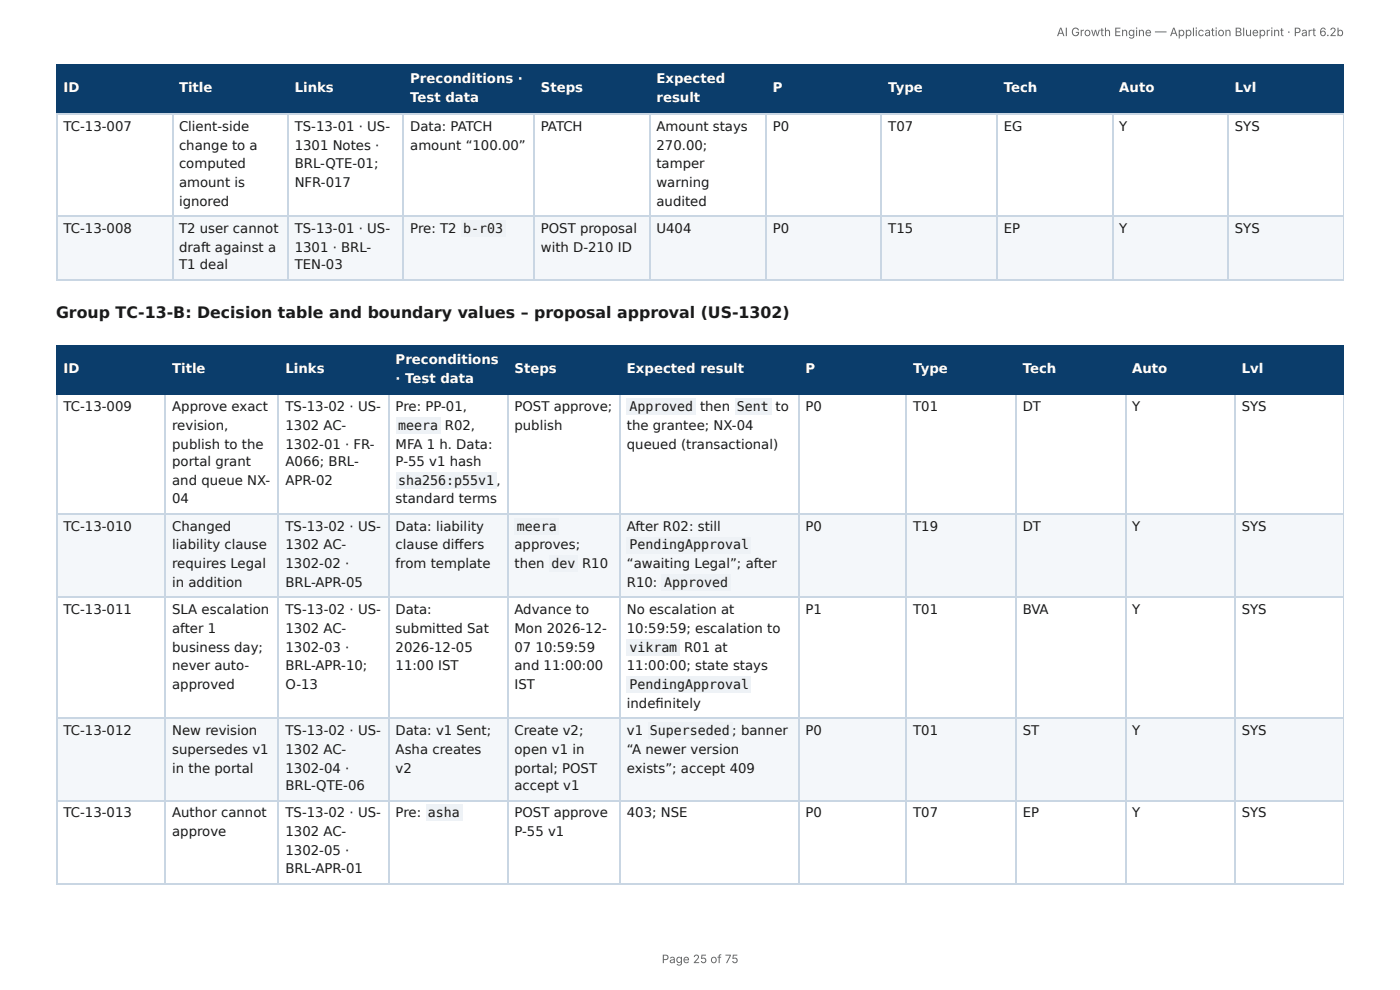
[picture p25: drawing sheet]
<svg xmlns="http://www.w3.org/2000/svg" width="297mm" height="210mm" viewBox="0 0 297 210" stroke-linecap="round" stroke-linejoin="round" font-family="sans-serif">
<defs><g id="words">
<text font-size="3.3" fill="#1a1a1a" x="11.9" y="67.5">Group TC-13-B: Decision table and boundary values – proposal approval (US-1302)</text>
<g font-size="2.8" fill="#fff">
<text x="87.1" y="17.7">Preconditions ·</text>
<text x="139.4" y="17.7">Expected</text>
<text x="13.5" y="19.6">ID</text>
<text x="38" y="19.6">Title</text>
<text x="62.6" y="19.6">Links</text>
<text x="87.1" y="21.7">Test data</text>
<text x="114.9" y="19.6">Steps</text>
<text x="139.4" y="21.7">result</text>
<text x="164.1" y="19.6">P</text>
<text x="188.7" y="19.6">Type</text>
<text x="213.2" y="19.6">Tech</text>
<text x="237.7" y="19.6">Auto</text>
<text x="262.3" y="19.6">Lvl</text>
<text x="84" y="77.3">Preconditions</text>
<text x="13.5" y="79.1">ID</text>
<text x="36.6" y="79.1">Title</text>
<text x="60.6" y="79.1">Links</text>
<text x="84" y="81.2">· Test data</text>
<text x="109.3" y="79.1">Steps</text>
<text x="133.1" y="79.1">Expected result</text>
<text x="171.1" y="79.1">P</text>
<text x="194" y="79.1">Type</text>
<text x="217.2" y="79.1">Tech</text>
<text x="240.5" y="79.1">Auto</text>
<text x="263.7" y="79.1">Lvl</text>
</g>
<g font-size="2.8" fill="#1a1a1a">
<text x="13.5" y="27.8">TC-13-007</text>
<text x="38" y="27.8">Client-side</text>
<text x="62.6" y="27.8">TS-13-01 · US-</text>
<text x="87.1" y="27.8">Data: PATCH</text>
<text x="114.9" y="27.8">PATCH</text>
<text x="139.4" y="27.8">Amount stays</text>
<text x="164.1" y="27.8">P0</text>
<text x="188.7" y="27.8">T07</text>
<text x="213.2" y="27.8">EG</text>
<text x="237.7" y="27.8">Y</text>
<text x="262.3" y="27.8">SYS</text>
<text x="38" y="31.8">change to a</text>
<text x="38" y="35.7">computed</text>
<text x="62.6" y="31.8">1301 Notes ·</text>
<text x="62.6" y="35.7">BRL-QTE-01;</text>
<text x="87.1" y="31.8">amount “100.00”</text>
<text x="139.4" y="31.8">270.00;</text>
<text x="139.4" y="35.7">tamper</text>
<text x="38" y="39.7">amount is</text>
<text x="62.6" y="39.7">NFR-017</text>
<text x="139.4" y="39.7">warning</text>
<text x="38" y="43.7">ignored</text>
<text x="139.4" y="43.7">audited</text>
<text x="13.5" y="49.5">TC-13-008</text>
<text x="38" y="49.5">T2 user cannot</text>
<text x="38" y="53.4">draft against a</text>
<text x="62.6" y="49.5">TS-13-01 · US-</text>
<text x="62.6" y="53.4">1301 · BRL-</text>
<text x="87.1" y="49.5">Pre: T2</text>
<text x="98.4" y="49.5">b-r03</text>
<text x="114.9" y="49.5">POST proposal</text>
<text x="114.9" y="53.4">with D-210 ID</text>
<text x="139.4" y="49.5">U404</text>
<text x="164.1" y="49.5">P0</text>
<text x="188.7" y="49.5">T15</text>
<text x="213.2" y="49.5">EP</text>
<text x="237.7" y="49.5">Y</text>
<text x="262.3" y="49.5">SYS</text>
<text x="38" y="57.2">T1 deal</text>
<text x="62.6" y="57.2">TEN-03</text>
<text x="13.5" y="87.3">TC-13-009</text>
<text x="36.6" y="87.3">Approve exact</text>
<text x="60.6" y="87.3">TS-13-02 · US-</text>
<text x="84" y="87.3">Pre: PP-01,</text>
<text x="109.3" y="87.3">POST approve;</text>
<text x="133.7" y="87.3">Approved</text>
<text x="148.7" y="87.3">then</text>
<text x="156.5" y="87.3">Sent</text>
<text x="164.7" y="87.3">to</text>
<text x="171.1" y="87.3">P0</text>
<text x="194" y="87.3">T01</text>
<text x="217.2" y="87.3">DT</text>
<text x="240.5" y="87.3">Y</text>
<text x="263.7" y="87.3">SYS</text>
<text x="36.6" y="91.3">revision,</text>
<text x="36.6" y="95.3">publish to the</text>
<text x="60.6" y="91.3">1302 AC-</text>
<text x="60.6" y="95.3">1302-01 · FR-</text>
<text x="84" y="95.3">MFA 1 h. Data:</text>
<text x="84.6" y="91.3">meera</text>
<text x="94.5" y="91.3">R02,</text>
<text x="109.3" y="91.3">publish</text>
<text x="133.1" y="91.3">the grantee; NX-04</text>
<text x="133.1" y="95.3">queued (transactional)</text>
<text x="36.6" y="99">portal grant</text>
<text x="60.6" y="99">A066; BRL-</text>
<text x="84" y="99">P-55 v1 hash</text>
<text x="36.6" y="102.9">and queue NX-</text>
<text x="36.6" y="106.9">04</text>
<text x="60.6" y="102.9">APR-02</text>
<text x="84" y="106.9">standard terms</text>
<text x="84.6" y="102.9">sha256:p55v1 ,</text>
<text x="13.5" y="112.7">TC-13-010</text>
<text x="36.6" y="112.7">Changed</text>
<text x="60.6" y="112.7">TS-13-02 · US-</text>
<text x="84" y="112.7">Data: liability</text>
<text x="109.8" y="112.7">meera</text>
<text x="133.1" y="112.7">After R02: still</text>
<text x="171.1" y="112.7">P0</text>
<text x="194" y="112.7">T19</text>
<text x="217.2" y="112.7">DT</text>
<text x="240.5" y="112.7">Y</text>
<text x="263.7" y="112.7">SYS</text>
<text x="36.6" y="116.7">liability clause</text>
<text x="60.6" y="116.7">1302 AC-</text>
<text x="84" y="116.7">clause diff ers</text>
<text x="109.3" y="116.7">approves;</text>
<text x="133.7" y="116.7">PendingApproval</text>
<text x="36.6" y="120.7">requires Legal</text>
<text x="36.6" y="124.6">in addition</text>
<text x="60.6" y="120.7">1302-02 ·</text>
<text x="60.6" y="124.6">BRL-APR-05</text>
<text x="84" y="120.7">from template</text>
<text x="109.3" y="120.7">then</text>
<text x="117.1" y="120.7">dev</text>
<text x="123.6" y="120.7">R10</text>
<text x="133.1" y="120.7">“awaiting Legal”; after</text>
<text x="133.1" y="124.6">R10:</text>
<text x="141.1" y="124.6">Approved</text>
<text x="13.5" y="130.4">TC-13-011</text>
<text x="36.6" y="130.4">SLA escalation</text>
<text x="60.6" y="130.4">TS-13-02 · US-</text>
<text x="84" y="130.4">Data:</text>
<text x="109.3" y="130.4">Advance to</text>
<text x="133.1" y="130.4">No escalation at</text>
<text x="171.1" y="130.4">P1</text>
<text x="194" y="130.4">T01</text>
<text x="217.2" y="130.4">BVA</text>
<text x="240.5" y="130.4">Y</text>
<text x="263.7" y="130.4">SYS</text>
<text x="36.6" y="134.4">after 1</text>
<text x="60.6" y="134.4">1302 AC-</text>
<text x="84" y="134.4">submitted Sat</text>
<text x="109.3" y="134.4">Mon 2026-12-</text>
<text x="133.1" y="134.4">10:59:59; escalation to</text>
<text x="36.6" y="138.4">business day;</text>
<text x="36.6" y="142.3">never auto-</text>
<text x="60.6" y="138.4">1302-03 ·</text>
<text x="60.6" y="142.3">BRL-APR-10;</text>
<text x="84" y="138.4">2026-12-05</text>
<text x="84" y="142.3">11:00 IST</text>
<text x="109.3" y="138.4">07</text>
<text x="109.3" y="142.3">and 11:00:00</text>
<text x="113.8" y="138.4">10:59:59</text>
<text x="133.1" y="142.3">11:00:00; state stays</text>
<text x="133.7" y="138.4">vikram</text>
<text x="145.3" y="138.4">R01 at</text>
<text x="36.6" y="146.3">approved</text>
<text x="60.6" y="146.3">O-13</text>
<text x="109.3" y="146.3">IST</text>
<text x="133.7" y="146.3">PendingApproval</text>
<text x="133.1" y="150.3">indefi nitely</text>
<text x="13.5" y="156.1">TC-13-012</text>
<text x="36.6" y="156.1">New revision</text>
<text x="36.6" y="160.1">supersedes v1</text>
<text x="60.6" y="156.1">TS-13-02 · US-</text>
<text x="60.6" y="160.1">1302 AC-</text>
<text x="84" y="156.1">Data: v1 Sent;</text>
<text x="84" y="160.1">Asha creates</text>
<text x="109.3" y="156.1">Create v2;</text>
<text x="109.3" y="160.1">open v1 in</text>
<text x="133.1" y="156.1">v1</text>
<text x="133.1" y="160.1">“A newer version</text>
<text x="138" y="156.1">Superseded ; banner</text>
<text x="171.1" y="156.1">P0</text>
<text x="194" y="156.1">T01</text>
<text x="217.2" y="156.1">ST</text>
<text x="240.5" y="156.1">Y</text>
<text x="263.7" y="156.1">SYS</text>
<text x="36.6" y="164">in the portal</text>
<text x="60.6" y="164">1302-04 ·</text>
<text x="60.6" y="167.7">BRL-QTE-06</text>
<text x="84" y="164">v2</text>
<text x="109.3" y="164">portal; POST</text>
<text x="109.3" y="167.7">accept v1</text>
<text x="133.1" y="164">exists”; accept 409</text>
<text x="13.5" y="173.6">TC-13-013</text>
<text x="36.6" y="173.6">Author cannot</text>
<text x="60.6" y="173.6">TS-13-02 · US-</text>
<text x="84" y="173.6">Pre:</text>
<text x="90.9" y="173.6">asha</text>
<text x="109.3" y="173.6">POST approve</text>
<text x="133.1" y="173.6">403; NSE</text>
<text x="171.1" y="173.6">P0</text>
<text x="194" y="173.6">T07</text>
<text x="217.2" y="173.6">EP</text>
<text x="240.5" y="173.6">Y</text>
<text x="263.7" y="173.6">SYS</text>
<text x="36.6" y="177.5">approve</text>
<text x="60.6" y="177.5">1302 AC-</text>
<text x="109.3" y="177.5">P-55 v1</text>
<text x="60.6" y="181.5">1302-05 ·</text>
<text x="60.6" y="185.5">BRL-APR-01</text>
</g>
<g font-size="2.5" fill="#666">
<text x="224.4" y="7.7">AI Growth Engine — Application Blueprint · Part 6.2b</text>
<text x="140.6" y="204.5">Page 25 of 75</text>
</g>
</g></defs>
<g fill="#0b3d6b">
<path d="M12.2 14h24.3v10.1h-24.3z"/>
<path d="M36.5 14h24.6v10.1h-24.6z"/>
<path d="M61.1 14h24.6v10.1h-24.6z"/>
<path d="M85.7 14h27.8v10.1h-27.8z"/>
<path d="M113.5 14h24.3v10.1h-24.3z"/>
<path d="M137.8 14h24.9v10.1h-24.9z"/>
<path d="M162.7 14h24.6v10.1h-24.6z"/>
<path d="M187.3 14h24.4v10.1h-24.4z"/>
<path d="M211.7 14h24.6v10.1h-24.6z"/>
<path d="M236.3 14h24.6v10.1h-24.6z"/>
<path d="M260.9 14h24.5v10.1h-24.5z"/>
</g>
<g fill="#f4f7fa">
<path d="M12.2 45.8h24.3v13.7h-24.3z"/>
<path d="M36.5 45.8h24.6v13.7h-24.6z"/>
<path d="M61.1 45.8h24.6v13.7h-24.6z"/>
<path d="M85.7 45.8h27.8v13.7h-27.8z"/>
<path d="M113.5 45.8h24.3v13.7h-24.3z"/>
<path d="M137.8 45.8h24.9v13.7h-24.9z"/>
<path d="M162.7 45.8h24.6v13.7h-24.6z"/>
<path d="M187.3 45.8h24.4v13.7h-24.4z"/>
<path d="M211.7 45.8h24.6v13.7h-24.6z"/>
<path d="M236.3 45.8h24.6v13.7h-24.6z"/>
<path d="M260.9 45.8h24.5v13.7h-24.5z"/>
</g>
<g fill="none" stroke="#0b3d6b" stroke-width=".26">
<path d="M11.9 13.9h273.5M12 13.8v10.5M36.6 13.8v10.5M61.3 13.8v10.5M85.6 13.8v10.5M113.4 13.8v10.5M138 13.8v10.5M162.6 13.8v10.5M187.2 13.8v10.5M211.8 13.8v10.5M236.4 13.8v10.5M260.7 13.8v10.5"/>
<path d="M11.9 24.2h273.5"/>
</g>
<path d="M285.3 13.8v10.5" fill="none" stroke="#0b3d6b" stroke-width=".21"/>
<g fill="none" stroke="#c9d6e3" stroke-width=".26">
<path d="M11.9 24.2h273.5M12 24.3v35.2M36.6 24.3v35.2M61.3 24.3v35.2M85.6 24.3v35.2M113.4 24.3v35.2M138 24.3v35.2M162.6 24.3v35.2M187.2 24.3v35.2M211.8 24.3v35.2M236.4 24.3v35.2M260.7 24.3v35.2"/>
<path d="M11.9 45.9h273.5M11.9 59.4h273.5"/>
</g>
<path d="M285.3 24.3v35.2" fill="none" stroke="#c9d6e3" stroke-width=".21"/>
<g fill="#0b3d6b">
<path d="M12.2 73.3h23v10.3h-23z"/>
<path d="M35.2 73.3h24.1v10.3h-24.1z"/>
<path d="M59.3 73.3h23.2v10.3h-23.2z"/>
<path d="M82.5 73.3h25.2v10.3h-25.2z"/>
<path d="M107.7 73.3h24.1v10.3h-24.1z"/>
<path d="M131.8 73.3h37.8v10.3h-37.8z"/>
<path d="M169.6 73.3h23v10.3h-23z"/>
<path d="M192.6 73.3h23v10.3h-23z"/>
<path d="M215.6 73.3h23.3v10.3h-23.3z"/>
<path d="M238.9 73.3h23.3v10.3h-23.3z"/>
<path d="M262.2 73.3h23.2v10.3h-23.2z"/>
</g>
<g fill="#f4f7fa">
<path d="M12.2 109.3h23v17.7h-23z"/>
<path d="M35.2 109.3h24.1v17.7h-24.1z"/>
<path d="M59.3 109.3h23.2v17.7h-23.2z"/>
<path d="M82.5 109.3h25.2v17.7h-25.2z"/>
<path d="M107.7 109.3h24.1v17.7h-24.1z"/>
<path d="M131.8 109.3h37.8v17.7h-37.8z"/>
<path d="M169.6 109.3h23v17.7h-23z"/>
<path d="M192.6 109.3h23v17.7h-23z"/>
<path d="M215.6 109.3h23.3v17.7h-23.3z"/>
<path d="M238.9 109.3h23.3v17.7h-23.3z"/>
<path d="M262.2 109.3h23.2v17.7h-23.2z"/>
<path d="M12.2 152.4h23v17.7h-23z"/>
<path d="M35.2 152.4h24.1v17.7h-24.1z"/>
<path d="M59.3 152.4h23.2v17.7h-23.2z"/>
<path d="M82.5 152.4h25.2v17.7h-25.2z"/>
<path d="M107.7 152.4h24.1v17.7h-24.1z"/>
<path d="M131.8 152.4h37.8v17.7h-37.8z"/>
<path d="M169.6 152.4h23v17.7h-23z"/>
<path d="M192.6 152.4h23v17.7h-23z"/>
<path d="M215.6 152.4h23.3v17.7h-23.3z"/>
<path d="M238.9 152.4h23.3v17.7h-23.3z"/>
<path d="M262.2 152.4h23.2v17.7h-23.2z"/>
</g>
<g fill="none" stroke="#0b3d6b" stroke-width=".26">
<path d="M11.9 73.4h273.5M12 73.3v10.6M35.1 73.3v10.6M59.1 73.3v10.6M82.7 73.3v10.6M107.8 73.3v10.6M131.6 73.3v10.6M169.7 73.3v10.6M192.5 73.3v10.6M215.8 73.3v10.6M239.1 73.3v10.6M262.3 73.3v10.6"/>
<path d="M11.9 83.7h273.5"/>
</g>
<path d="M285.3 73.3v10.6" fill="none" stroke="#0b3d6b" stroke-width=".21"/>
<g fill="none" stroke="#c9d6e3" stroke-width=".26">
<path d="M12 83.9v104M35.1 83.9v104M59.1 83.9v104M82.7 83.9v104M107.8 83.9v104M131.6 83.9v104M169.7 83.9v104M192.5 83.9v104M215.8 83.9v104M239.1 83.9v104M262.3 83.9v104M11.9 109.1h273.5"/>
<path d="M11.9 126.9h273.5M11.9 152.5h273.5M11.9 170h273.5M11.9 187.7h273.5"/>
</g>
<path d="M285.3 83.9v104" fill="none" stroke="#c9d6e3" stroke-width=".21"/>
<g fill="#eef2f6">
<path d="M97.9 46.8h9.5v3.5h-9.5z"/>
<path d="M84.1 88.6h9.6v3.5h-9.6z"/>
<path d="M84.1 100.3h21.5v3.4h-21.5z"/>
<path d="M133.1 84.7h14.8v3.4h-14.8z"/>
<path d="M156.1 84.7h7.7v3.4h-7.7z"/>
<path d="M109.3 110.1h9.5v3.4h-9.5z"/>
<path d="M116.7 118h6.1v3.4h-6.1z"/>
<path d="M133.1 114h26.4v3.5h-26.4z"/>
<path d="M140.5 122h14.8v3.4h-14.8z"/>
<path d="M133.1 135.7h11.4v3.5h-11.4z"/>
<path d="M133.1 143.7h26.4v3.4h-26.4z"/>
<path d="M137.6 153.5h18v3.4h-18z"/>
<path d="M90.5 170.9h7.7v3.5h-7.7z"/>
</g>
<use href="#words"/>
</svg>
